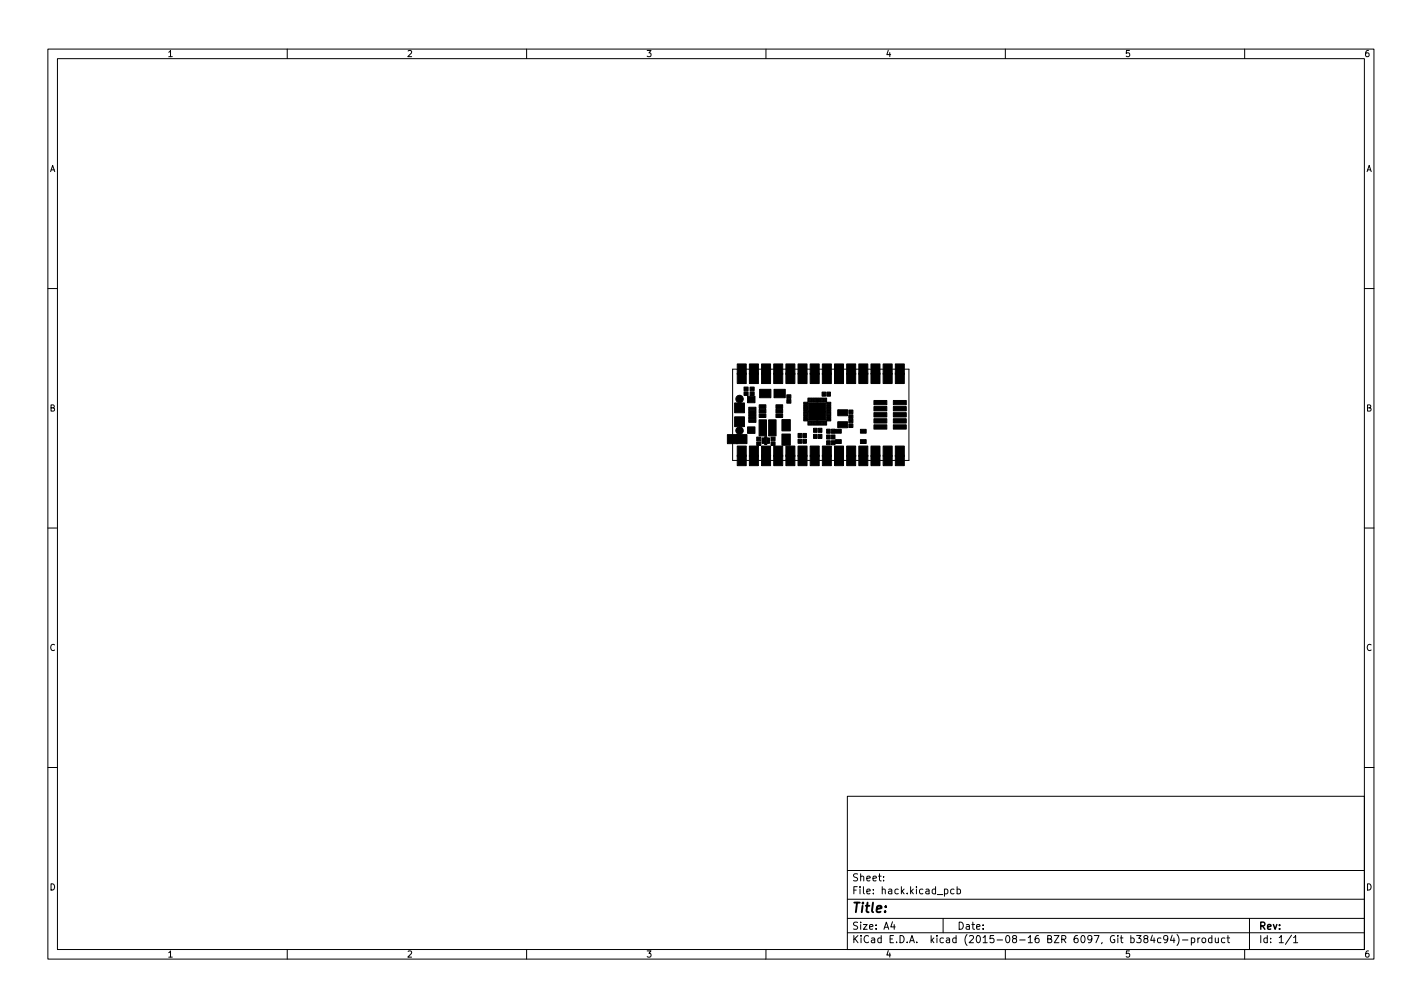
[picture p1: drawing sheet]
<svg xmlns="http://www.w3.org/2000/svg" width="297mm" height="210mm" viewBox="0 0 297 210" stroke-linecap="round" stroke-linejoin="round" font-family="sans-serif">
<defs><g id="words">
<text font-size="2.8" x="178" y="190.6">Title:</text>
<g font-size="2.1">
<text x="178" y="184">Sheet:</text>
<text x="178" y="186.7">File: hack.kicad_pcb</text>
<text x="178" y="196.9">KiCad E.D.A. kicad (2015-08-16 BZR 6097, Git b384c94)-product</text>
<text x="178" y="194.1">Size: A4</text>
<text x="200" y="194.1">Date:</text>
<text x="263" y="194.1">Rev:</text>
<text x="263" y="196.9">Id: 1/1</text>
</g>
<g font-size="1.8">
<text x="35" y="11.9">1</text>
<text x="85" y="11.9">2</text>
<text x="135" y="11.9">3</text>
<text x="185" y="11.9">4</text>
<text x="235" y="11.9">5</text>
<text x="285" y="11.9">6</text>
<text x="10.3" y="35.9">A</text>
<text x="285.3" y="35.9">A</text>
<text x="10.3" y="85.9">B</text>
<text x="285.3" y="85.9">B</text>
<text x="10.3" y="135.9">C</text>
<text x="285.3" y="135.9">C</text>
<text x="10.3" y="185.9">D</text>
<text x="285.3" y="185.9">D</text>
<text x="35" y="199.9">1</text>
<text x="85" y="199.9">2</text>
<text x="135" y="199.9">3</text>
<text x="185" y="199.9">4</text>
<text x="235" y="199.9">5</text>
<text x="285" y="199.9">6</text>
</g>
</g></defs>
<g fill="none" stroke="#000" stroke-width=".21">
<path d="M10 10.2h277v190.1h-277zM12 12.2h273v186.1h-273zM60 10.2v2M110 10.2v2M160 10.2v2M210 10.2v2M260 10.2v2M10 60.2h2M153 77.1h36.9v19h-36.9zM285 60.2h2M10 110.2h2M285 110.2h2"/>
<path d="M10 160.2h2M177 166.3h108v32h-108zM285 160.2h2M60 198.3v2M110 198.3v2M160 198.3v2M177 194.8h108M177 191.8h108M177 187.8h108M177 181.8h108M184.6 183.8v.1M184.6 183v.1"/>
<path d="M186.4 192.5l-.3 1h.9M186.8 193v1M197 191.8v3M197.3 185.7l.4-.1 .3 .3-.1 .7h-.6M199.3 185.7l-.4-.1-.3 .3 .1 .7h.6M199.9 185.7l.5-.1 .2 .3-.1 .7h-.6M199.9 185.1v1.5M210 198.3v2M239.2 196l-.3-.3 .1-.2 .2-.2 .4 .1 .2 .2-.1 .2-.6 .2-.2 .3v.2l.3 .3h.3l.3-.3-.1-.4-.2-.1M240.7 195.3l-.3 1h.9M241.1 195.8v1M242.5 195.9l-.4-.1-.3 .3 .1 .7h.6"/>
<path d="M243.9 196l-.3 .3-.4-.1-.1-.2 .1-.6 .4-.1 .3 .2a.99 .99 0 0 1-.4 1.3h-.3M244.9 195.3l-.4 1h.9M245.2 195.8v1M245.9 195.1a1.72 1.72 0 0 1 0 2.3M247 196.3h1.1M248.9 195.9l.4-.1 .3 .3-.2 .7h-.5M248.9 195.8v1.5M250.2 195.8v1M250.6 195.8l-.4 .3M251.2 195.9l.4-.1 .3 .3v.4l-.3 .3h-.4l-.1-.3zM253.1 195.9l-.4-.1-.3 .3 .2 .7h.5M253.1 195.3v1.5"/>
<path d="M253.9 195.8v1h.4l.2-.1M254.5 195.8v1M255.9 195.9l-.5-.1-.3 .3 .2 .7h.6M256.3 195.8h.6M256.5 195.3v1.3l.4 .2M260 198.3v2M261 191.8v6.5M269.8 195.3l-1.3 1.9M270.2 195.8l.4-.5v1.5M270.2 196.8h.9"/>
</g>
<g fill="#000" stroke="#000" stroke-width=".21">
<path d="M154 77.9h1.9v2.2h-1.9zM154 76h1.9v2.2h-1.9zM156.5 77.9h1.9v2.2h-1.9zM156.5 76h1.9v2.2h-1.9zM159.1 77.9h1.9v2.2h-1.9zM159.1 76h1.9v2.2h-1.9zM161.6 77.9h1.9v2.2h-1.9zM161.6 76h1.9v2.2h-1.9zM164.2 77.9h1.8v2.2h-1.8zM164.2 76h1.8v2.2h-1.8zM166.7 77.9h1.9v2.2h-1.9zM166.7 76h1.9v2.2h-1.9z"/>
<path d="M169.2 77.9h1.9v2.2h-1.9zM169.2 76h1.9v2.2h-1.9zM171.8 77.9h1.9v2.2h-1.9zM171.8 76h1.9v2.2h-1.9zM174.3 77.9h1.9v2.2h-1.9zM174.3 76h1.9v2.2h-1.9zM176.9 77.9h1.8v2.2h-1.8zM176.9 76h1.8v2.2h-1.8zM179.4 77.9h1.9v2.2h-1.9zM179.4 76h1.9v2.2h-1.9zM181.9 77.9h1.9v2.2h-1.9zM181.9 76h1.9v2.2h-1.9z"/>
<path d="M184.5 77.9h1.9v2.2h-1.9zM184.5 76h1.9v2.2h-1.9zM187 77.9h1.9v2.2h-1.9zM187 76h1.9v2.2h-1.9zM153.5 87h2v2.1h-2zM153.5 84.1h2v2.1h-2zM154 95h1.9v2.2h-1.9zM154 93.1h1.9v2.2h-1.9zM151.9 90.7h2.2v1.9h-2.2zM155.4 80.8h.9v.8h-.9zM155.4 81.8h.9v.8h-.9zM153.8 90.7h2.2v1.9h-2.2z"/>
<path d="M156.2 89.1h1.5v1.4h-1.5zM156.2 82.7h1.5v1.4h-1.5zM156.4 85h1.5v.6h-1.5zM156.4 85.7h1.5v.5h-1.5zM156.4 86.3h1.5v.6h-1.5zM156.4 87h1.5v.5h-1.5zM156.4 87.6h1.5v.6h-1.5zM156.5 95h1.9v2.2h-1.9zM156.5 93.1h1.9v2.2h-1.9zM156.7 80.8h.8v.8h-.8zM156.7 81.8h.8v.8h-.8zM158.1 91.3h.8v.7h-.8z"/>
<path d="M158.1 92.3h.8v.7h-.8zM158.6 87.7h1.5v3.3h-1.5zM158.6 86.4h1.4v.8h-1.4zM158.6 85.5h1.4v.7h-1.4zM158.6 84.5h1.4v.8h-1.4zM158.7 81.3h2.3v1.7h-2.3zM159.1 95h1.9v2.2h-1.9zM159.1 93.1h1.9v2.2h-1.9zM159.2 91.4h.5v.4h-.5zM159.2 91.8h.5v.4h-.5zM159.2 92.2h.5v.4h-.5zM159.7 91.2h.5v1.6h-.5z"/>
<path d="M160.6 87.7h1.5v3.3h-1.5zM160.2 92.2h.5v.4h-.5zM160.2 91.8h.5v.4h-.5zM160.2 91.4h.5v.4h-.5zM161.1 91.3h.8v.7h-.8zM161.1 92.3h.8v.7h-.8zM161.6 95h1.9v2.2h-1.9zM161.6 93.1h1.9v2.2h-1.9zM161.7 81.3h2.3v1.7h-2.3zM162.1 84.5h1.4v.8h-1.4zM162.1 85.5h1.4v.7h-1.4zM162.1 86.4h1.4v.8h-1.4z"/>
<path d="M163.3 90.6h1.8v2.4h-1.8zM163.3 87.6h1.8v2.4h-1.8zM164.2 95h1.8v2.2h-1.8zM164.2 93.1h1.8v2.2h-1.8zM164.4 83.4h.8v.8h-.8zM164.4 82.4h.8v.8h-.8zM166.7 95h1.9v2.2h-1.9zM166.7 93.1h1.9v2.2h-1.9zM166.7 90.5h.8v.9h-.8zM166.7 91.7h.8v.9h-.8zM167.7 90.5h.8v.9h-.8zM167.7 91.7h.8v.9h-.8z"/>
<path d="M167.9 84h.8v.4h-.8zM167.9 84.5h.8v.4h-.8zM167.9 85h.8v.4h-.8zM167.9 85.5h.8v.4h-.8zM167.9 86h.8v.4h-.8zM167.9 86.5h.8v.4h-.8zM167.9 87h.8v.4h-.8zM167.9 87.5h.8v.4h-.8zM168.8 83.1h.4v.9h-.4zM168.8 87.9h.4v.9h-.4zM169.2 95h1.9v2.2h-1.9zM169.2 93.1h1.9v2.2h-1.9z"/>
<path d="M169.3 83.1h.4v.9h-.4zM169.3 87.9h.4v.9h-.4zM169.8 83.1h.4v.9h-.4zM169.8 87.9h.4v.9h-.4zM170.3 83.1h.4v.9h-.4zM170.3 87.9h.4v.9h-.4zM169.9 90.7h.8v.8h-.8zM169.9 89.4h.8v.9h-.8zM170.8 83.1h.4v.9h-.4zM170.8 87.9h.4v.9h-.4zM168.9 84.1h1.9v1.9h-1.9zM168.9 85.9h1.9v1.8h-1.9z"/>
<path d="M171.3 83.1h.4v.9h-.4zM171.3 87.9h.4v.9h-.4zM170.9 90.7h.8v.8h-.8zM170.9 89.4h.8v.9h-.8zM171.8 83.1h.4v.9h-.4zM171.8 87.9h.4v.9h-.4zM171.8 95h1.9v2.2h-1.9zM171.8 93.1h1.9v2.2h-1.9zM172.3 83.1h.4v.9h-.4zM172.3 87.9h.4v.9h-.4zM171.7 81.9h.8v.8h-.8zM170.6 84.1h1.9v1.9h-1.9z"/>
<path d="M170.6 85.9h1.9v1.8h-1.9zM172.7 90.8h.7v.9h-.7zM172.7 89.6h.7v.9h-.7zM172.7 92h.7v.9h-.7zM172.7 81.9h.8v.8h-.8zM172.7 87.5h.8v.4h-.8zM172.7 87h.8v.4h-.8zM172.7 86.5h.8v.4h-.8zM172.7 86h.8v.4h-.8zM172.7 85.5h.8v.4h-.8zM172.7 85h.8v.4h-.8zM172.7 84.5h.8v.4h-.8z"/>
<path d="M172.7 84h.8v.4h-.8zM173.7 90.8h.7v.9h-.7zM174.3 95h1.9v2.2h-1.9zM174.3 93.1h1.9v2.2h-1.9zM173.7 89.6h.7v.9h-.7zM173.7 92h.7v.9h-.7zM174.5 91.8h1.2v.8h-1.2zM174.5 89.6h1.2v.8h-1.2zM176.9 95h1.8v2.2h-1.8zM176.9 93.1h1.8v2.2h-1.8zM175 88.1h2v1.2h-2zM175 85.6h2v1.2h-2z"/>
<path d="M177.3 85.6h.9v.8h-.9zM177.3 86.6h.9v.8h-.9zM177.3 88.5h.9v.8h-.9zM177.3 87.5h.9v.8h-.9zM179.4 95h1.9v2.2h-1.9zM179.4 93.1h1.9v2.2h-1.9zM179.7 91.8h1.2v.8h-1.2zM179.7 89.6h1.2v.8h-1.2zM181.9 95h1.9v2.2h-1.9zM181.9 93.1h1.9v2.2h-1.9zM184.5 95h1.9v2.2h-1.9zM184.5 93.1h1.9v2.2h-1.9z"/>
<path d="M182.6 88.7h2.6v.9h-2.6zM182.6 87.4h2.6v.9h-2.6zM182.6 84.9h2.6v.9h-2.6zM182.6 86.2h2.6v.9h-2.6zM182.6 83.6h2.6v.9h-2.6zM187 95h1.9v2.2h-1.9zM187 93.1h1.9v2.2h-1.9zM186.6 88.7h2.7v.9h-2.7zM186.6 87.4h2.7v.9h-2.7zM186.6 86.2h2.7v.9h-2.7zM186.6 84.9h2.7v.9h-2.7zM186.6 83.6h2.7v.9h-2.7z"/>
<circle cx="154.5" cy="89.9" r=".78"/>
<circle cx="154.5" cy="83.3" r=".78"/>
</g>
<use href="#words"/>
</svg>
